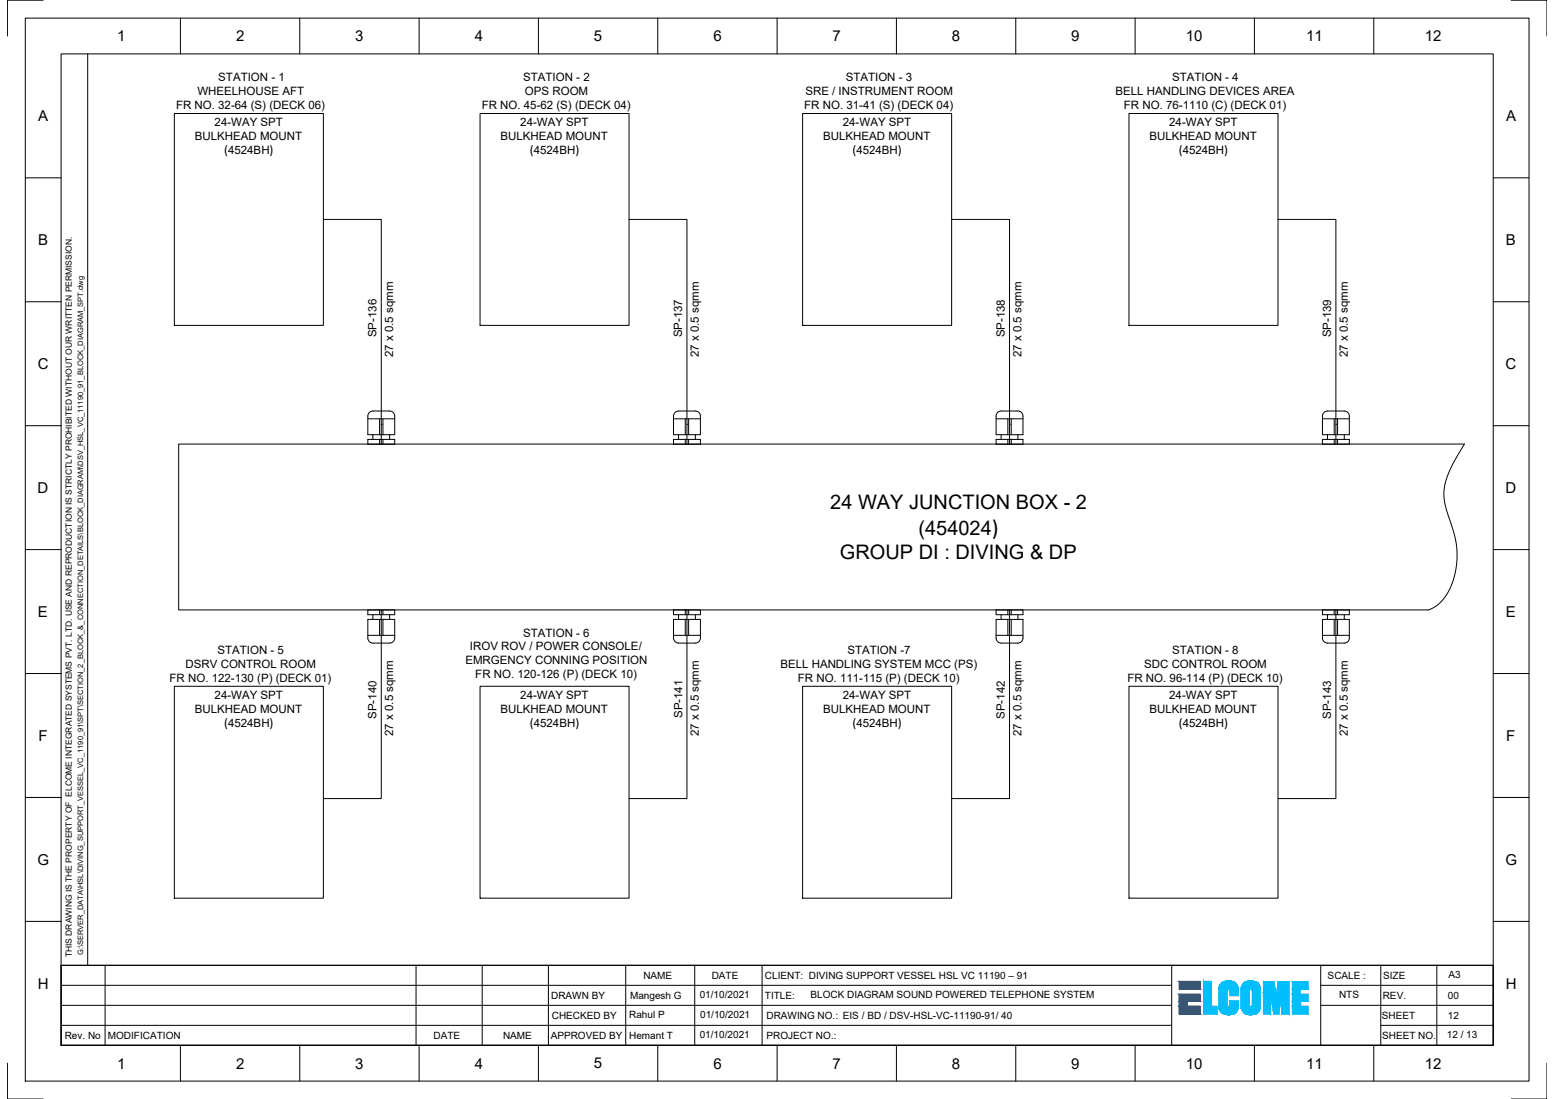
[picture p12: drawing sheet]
<svg xmlns="http://www.w3.org/2000/svg" width="420mm" height="297mm" viewBox="0 0 420 297" stroke-linecap="round" stroke-linejoin="round" font-family="sans-serif">
<defs><g id="words">
<g font-size="5.4">
<text x="224.3" y="137.7">24 WAY JUNCTION BOX - 2</text>
<text x="248.2" y="144.5">(454024)</text>
<text x="226.9" y="151">GROUP DI : DIVING &amp; DP</text>
</g>
<g font-size="4.1">
<text x="31.7" y="11.2">1</text>
<text x="63.8" y="11.2">2</text>
<text x="96" y="11.2">3</text>
<text x="128.3" y="11.2">4</text>
<text x="160.5" y="11.2">5</text>
<text x="192.8" y="11.2">6</text>
<text x="225" y="11.2">7</text>
<text x="257.2" y="11.2">8</text>
<text x="289.5" y="11.2">9</text>
<text x="320.4" y="11.2">10</text>
<text x="353" y="11.2">11</text>
<text x="384.9" y="11.2">12</text>
<text x="10.3" y="32.8">A</text>
<text x="407" y="32.8">A</text>
<text x="10.3" y="66.3">B</text>
<text x="406.9" y="66.3">B</text>
<text x="10.2" y="99.8">C</text>
<text x="406.8" y="99.8">C</text>
<text x="10.2" y="133.3">D</text>
<text x="406.8" y="133.3">D</text>
<text x="10.3" y="166.7">E</text>
<text x="406.9" y="166.7">E</text>
<text x="10.4" y="200.2">F</text>
<text x="407" y="200.2">F</text>
<text x="10.1" y="233.7">G</text>
<text x="406.7" y="233.7">G</text>
<text x="10.2" y="267.2">H</text>
<text x="406.8" y="267.2">H</text>
<text x="31.7" y="288.8">1</text>
<text x="63.8" y="288.8">2</text>
<text x="96" y="288.8">3</text>
<text x="128.3" y="288.8">4</text>
<text x="160.5" y="288.8">5</text>
<text x="192.8" y="288.8">6</text>
<text x="225" y="288.8">7</text>
<text x="257.2" y="288.8">8</text>
<text x="289.5" y="288.8">9</text>
<text x="320.4" y="288.8">10</text>
<text x="353" y="288.8">11</text>
<text x="384.9" y="288.8">12</text>
</g>
<g font-size="3.5">
<text x="60.6" y="41.8">(</text>
<text x="143.2" y="41.8">(</text>
<text x="230.3" y="41.8">(</text>
<text x="318.5" y="41.8">(</text>
<text x="60.6" y="196.6">(</text>
<text x="143.2" y="196.6">(</text>
<text x="230.3" y="196.6">(</text>
<text x="318.5" y="196.6">(</text>
</g>
<g font-size="3.1">
<text x="59" y="22">STATION - 1</text>
<text x="141.4" y="22">STATION - 2</text>
<text x="228.5" y="22">STATION - 3</text>
<text x="316.7" y="22">STATION - 4</text>
<text x="47.6" y="29.5">FR NO. 32-64 (S) (DECK 06)</text>
<text x="53.3" y="25.7">WHEELHOUSE AFT</text>
<text x="130.2" y="29.5">FR NO. 45-62 (S) (DECK 04)</text>
<text x="141.8" y="25.7">OPS ROOM</text>
<text x="217.3" y="29.5">FR NO. 31-41 (S) (DECK 04)</text>
<text x="217.6" y="25.7">SRE / INSTRUMENT ROOM</text>
<text x="301.4" y="25.7">BELL HANDLING DEVICES AREA</text>
<text x="303.7" y="29.5">FR NO. 76-1110 (C) (DECK 01)</text>
<text x="58" y="34.1">24-WAY SPT</text>
<text x="140.6" y="34.1">24-WAY SPT</text>
<text x="227.7" y="34.1">24-WAY SPT</text>
<text x="315.9" y="34.1">24-WAY SPT</text>
<text x="52.7" y="37.8">BULKHEAD MOUNT</text>
<text x="61.6" y="41.8">4524BH)</text>
<text x="135.2" y="37.8">BULKHEAD MOUNT</text>
<text x="144.2" y="41.8">4524BH)</text>
<text x="222.4" y="37.8">BULKHEAD MOUNT</text>
<text x="231.4" y="41.8">4524BH)</text>
<text x="310.6" y="37.8">BULKHEAD MOUNT</text>
<text x="319.6" y="41.8">4524BH)</text>
<text x="101.8" y="91.2" transform="rotate(-90 101.8 91.2)">SP-136</text>
<text x="184.4" y="91.2" transform="rotate(-90 184.4 91.2)">SP-137</text>
<text x="271.5" y="91.2" transform="rotate(-90 271.5 91.2)">SP-138</text>
<text x="359.7" y="91.2" transform="rotate(-90 359.7 91.2)">SP-139</text>
<text x="106.2" y="96.5" transform="rotate(-90 106.2 96.5)">27 x 0.5 sqmm</text>
<text x="188.8" y="96.5" transform="rotate(-90 188.8 96.5)">27 x 0.5 sqmm</text>
<text x="276" y="96.5" transform="rotate(-90 276 96.5)">27 x 0.5 sqmm</text>
<text x="364.2" y="96.5" transform="rotate(-90 364.2 96.5)">27 x 0.5 sqmm</text>
<text x="141.4" y="172">STATION - 6</text>
<text x="58.8" y="176.8">STATION - 5</text>
<text x="125.7" y="179.5">EMRGENCY CONNING POSITION</text>
<text x="127" y="175.8">IROV ROV / POWER CONSOLE/</text>
<text x="229" y="176.8">STATION -7</text>
<text x="316.7" y="176.8">STATION - 8</text>
<text x="45.8" y="184.3">FR NO. 122-130 (P) (DECK 01)</text>
<text x="50.1" y="180.5">DSRV CONTROL ROOM</text>
<text x="128.4" y="183.3">FR NO. 120-126 (P) (DECK 10)</text>
<text x="210.9" y="180.5">BELL HANDLING SYSTEM MCC (PS)</text>
<text x="215.6" y="184.3">FR NO. 111-115 (P) (DECK 10)</text>
<text x="304.6" y="184.3">FR NO. 96-114 (P) (DECK 10)</text>
<text x="309.2" y="180.5">SDC CONTROL ROOM</text>
<text x="58" y="188.9">24-WAY SPT</text>
<text x="140.6" y="188.9">24-WAY SPT</text>
<text x="227.7" y="188.9">24-WAY SPT</text>
<text x="315.9" y="188.9">24-WAY SPT</text>
<text x="52.7" y="192.7">BULKHEAD MOUNT</text>
<text x="61.6" y="196.6">4524BH)</text>
<text x="101.8" y="194.3" transform="rotate(-90 101.8 194.3)">SP-140</text>
<text x="135.2" y="192.7">BULKHEAD MOUNT</text>
<text x="144.2" y="196.6">4524BH)</text>
<text x="184.4" y="194.1" transform="rotate(-90 184.4 194.1)">SP-141</text>
<text x="222.4" y="192.7">BULKHEAD MOUNT</text>
<text x="231.4" y="196.6">4524BH)</text>
<text x="271.5" y="194.3" transform="rotate(-90 271.5 194.3)">SP-142</text>
<text x="310.6" y="192.7">BULKHEAD MOUNT</text>
<text x="319.6" y="196.6">4524BH)</text>
<text x="359.7" y="194.3" transform="rotate(-90 359.7 194.3)">SP-143</text>
<text x="106.2" y="198.9" transform="rotate(-90 106.2 198.9)">27 x 0.5 sqmm</text>
<text x="188.8" y="198.9" transform="rotate(-90 188.8 198.9)">27 x 0.5 sqmm</text>
<text x="276" y="198.9" transform="rotate(-90 276 198.9)">27 x 0.5 sqmm</text>
<text x="364.2" y="198.9" transform="rotate(-90 364.2 198.9)">27 x 0.5 sqmm</text>
</g>
<g font-size="2.7">
<text x="148.9" y="270">DRAWN BY</text>
<text x="170.2" y="269.9">Mangesh G</text>
<text x="173.8" y="264.6">NAME</text>
<text x="189.1" y="269.8">01/10/2021</text>
<text x="192.3" y="264.6">DATE</text>
<text x="206.7" y="264.6">CLIENT: DIVING SUPPORT VESSEL HSL VC 11190 – 91</text>
<text x="206.7" y="270">TITLE:</text>
<text x="219" y="269.9">BLOCK DIAGRAM SOUND POWERED TELEPHONE SYSTEM</text>
<text x="358.7" y="264.6">SCALE :</text>
<text x="361.8" y="269.8">NTS</text>
<text x="373.6" y="270">REV.</text>
<text x="373.7" y="264.6">SIZE</text>
<text x="391.2" y="269.9">00</text>
<text x="391.4" y="264.4">A3</text>
<text x="149.1" y="275.4">CHECKED BY</text>
<text x="170" y="275.1">Rahul P</text>
<text x="189.2" y="275">01/10/2021</text>
<text x="207.1" y="275.4">DRAWING NO.: EIS / BD / DSV-HSL-VC-11190-91/ 40</text>
<text x="373.4" y="275.4">SHEET</text>
<text x="391.2" y="275.4">12</text>
<text x="17.5" y="280.8">Rev. No</text>
<text x="29.1" y="280.8">MODIFICATION</text>
<text x="117.1" y="280.8">DATE</text>
<text x="135.9" y="280.8">NAME</text>
<text x="148.8" y="280.8">APPROVED BY</text>
<text x="170" y="280.8">Hemant T</text>
<text x="189.1" y="280.6">01/10/2021</text>
<text x="207.1" y="280.8">PROJECT NO.:</text>
<text x="373.5" y="280.8">SHEET NO.</text>
<text x="390.9" y="280.6">12 / 13</text>
</g>
<text font-size="2.3" x="19.4" y="258.8" transform="rotate(-90 19.4 258.8)">THIS DRAWING IS THE PROPERTY OF ELCOME INTEGRATED SYSTEMS PVT. LTD. USE AND REPRODUCTION IS STRICTLY PROHIBITED WITHOUT OUR WRITTEN PERMISSION.</text>
<text font-size="2" x="22.5" y="258.2" transform="rotate(-90 22.5 258.2)">G:\SERVER_DATA\HSL\DIVING_SUPPORT_VESSEL_VC_1190_91\SPT\SECTION_2_BLOCK_&amp;_CONNECTION_DETAILS\BLOCK_DIAGRAM\DSV_HSL_VC_11190_91_BLOCK_DIAGRAM_SPT.dwg</text>
</g></defs>
<!-- layer: 0 -->
<g fill="none" stroke="#000" stroke-width=".27">
<path d="M6.8 4.9h406.3v287.3h-406.3zM11.7 .1h-9.7v9.6M16.5 14.6h387v267.9h-387zM23.7 14.6v246.3M48.7 4.9v9.7M81 4.9v9.7M113.2 4.9v9.7M145.5 4.9v9.7M177.7 4.9v9.7M210 4.9v9.7M242.2 4.9v9.7M274.5 4.9v9.7"/>
<path d="M306.7 4.9v9.7M338.9 4.9v9.7M371.2 4.9v9.7M408.3 .1h9.7v9.6M47.1 30.7h40.3v57.2h-40.3zM129.7 30.7h40.3v57.2h-40.3zM216.9 30.7h40.2v57.2h-40.2zM305 30.7h40.3v57.2h-40.3zM6.8 48.1h9.7M87.4 59.3h15.6v60.8M170 59.3h15.6v60.8M257.1 59.3h15.7v60.8"/>
<path d="M345.3 59.3h15.7v60.8M403.5 48.1h9.6M6.8 81.6h9.7M403.5 81.6h9.6M6.8 115.1h9.7M99.4 118.8h7.2v1.3h-7.2zM99.4 113.2h7.2M99.9 111.4l.8-.3h4.6a1.36 1.36 0 0 1 1.3 1.3v5.1h-7.2v-5.1zM100.7 117.5v1.3M102.6 113.2v4.3M102.6 118.8v1.3M103 114.7h.1"/>
<path d="M103.5 113.2v4.3M103.5 118.8v1.3M105.3 117.5v1.3M182 118.8h7.3v1.3h-7.3zM182 113.2h7.3M183.3 117.5v1.3M185.2 113.2v4.3M185.2 118.8v1.3M185.6 114.7h.1M186.1 113.2v4.3M186.1 118.8v1.3M187.9 117.5v1.3"/>
<path d="M187.9 111.1a1.36 1.36 0 0 1 1.4 1.3v5.1h-7.3v-5a1.38 1.38 0 0 1 1.4-1.4h4.5M269.1 118.8h7.3v1.3h-7.3zM269.1 113.2h7.3M270.5 117.5v1.3M270.5 111.1a1.36 1.36 0 0 0-1.4 1.4v5h7.3v-5.1a1.36 1.36 0 0 0-1.4-1.3h-4.5M272.3 113.2v4.3M272.3 118.8v1.3M272.8 114.7h.1M273.2 113.2v4.3M273.2 118.8v1.3M275 117.5v1.3M357.3 118.8h7.3v1.3h-7.3z"/>
<path d="M357.3 113.2h7.3M357.6 111.6l1.1-.5h4.5a1.36 1.36 0 0 1 1.4 1.3v5.1h-7.3v-5.1zM358.7 117.5v1.3M360.5 113.2v4.3M360.5 118.8v1.3M361 114.7h.1M361.4 113.2v4.3M361.4 118.8v1.3M363.2 117.5v1.3M403.5 115.1h9.6M48.3 120h347.4l-.9 1.4a24.9 24.9 0 0 0-4.7 12.1l.4 3.1 1.3 4.2a21.8 21.8 0 0 1-1.6 20.9l-1.8 1.8-2.5 1.4h-337.6zM6.8 148.5h9.7"/>
<path d="M403.5 148.5h9.6M99.4 167.4h7.2v5.1a1.36 1.36 0 0 1-1.3 1.3h-4.6a1.36 1.36 0 0 1-1.3-1.3zM99.4 164.9h7.2v1.2h-7.2zM99.4 171.7h7.2M100.7 166.1v1.3M102.6 164.9v1.2M102.6 167.4v4.3M103 164.9v50.9h-15.6M103.5 164.9v1.2M103.5 167.4v4.3M105.3 166.1v1.3M182 164.9h7.3v1.2h-7.3z"/>
<path d="M182 171.7h7.3M183.3 166.1v1.3M185.2 164.9v1.2M185.2 167.4v4.3M185.6 164.9v50.9h-15.6M186.1 164.9v1.2M186.1 167.4v4.3M187.9 173.8h-4.5a1.38 1.38 0 0 1-1.4-1.3v-5.1h7.3v5.1a1.36 1.36 0 0 1-1.4 1.3M187.9 166.1v1.3M269.1 164.9h7.3v1.2h-7.3zM269.1 171.7h7.3M270.5 173.8h4.5a1.36 1.36 0 0 0 1.4-1.3v-5.1h-7.3v5.1a1.36 1.36 0 0 0 1.4 1.3"/>
<path d="M270.5 166.1v1.3M272.3 164.9v1.2M272.3 167.4v4.3M272.8 164.9v50.9h-15.7M273.2 164.9v1.2M273.2 167.4v4.3M275 166.1v1.3M357.3 167.4h7.3v5.1a1.36 1.36 0 0 1-1.4 1.3h-4.5a1.36 1.36 0 0 1-1.4-1.3zM357.3 164.9h7.3v1.2h-7.3zM357.3 171.7h7.3M358.7 166.1v1.3M360.5 164.9v1.2"/>
<path d="M360.5 167.4v4.3M361 164.9v50.9h-15.7M361.4 164.9v1.2M361.4 167.4v4.3M363.2 166.1v1.3M6.8 182h9.7M47.1 185.5h40.3v57.3h-40.3zM129.7 185.5h40.3v57.3h-40.3zM216.9 185.5h40.2v57.3h-40.2zM305 185.5h40.3v57.3h-40.3zM403.5 182h9.6M6.8 215.5h9.7"/>
<path d="M403.5 215.5h9.6M6.8 249h9.7M403.5 249h9.6M16.5 260.9h387v21.6h-387zM16.5 266.3h300.1M16.5 271.7h300.1M16.5 277.1h300.1M28.4 260.9v21.6M112.4 260.9v21.6M130.3 260.9v21.6M148.2 260.9v21.6M169.1 260.9v21.6"/>
<path d="M187.7 260.9v21.6M205.9 260.9v21.6M316.6 260.9v21.6M356.9 266.3h46.6M356.9 271.7h46.6M356.9 260.9v21.6M373.1 277.1h30.4M373.1 260.9v21.7M388.2 260.9v21.6M2 287.4v9.6h9.7M48.7 282.5v9.7M81 282.5v9.7"/>
<path d="M113.2 282.5v9.7M145.5 282.5v9.7M177.7 282.5v9.7M210 282.5v9.7M242.2 282.5v9.7M274.5 282.5v9.7M306.7 282.5v9.7M338.9 282.5v9.7M371.2 282.5v9.7M418 287.4v9.6h-9.7"/>
</g>
<g fill="#005cb8" stroke="#005cb8" stroke-width=".27">
<path d="M318.6 265.3l5.7 2.1v-2.1zM318.6 265.3l5.7 2.1h-5.7z"/>
<path d="M318.6 268.7l5.7 2v-2zM318.6 268.7l5.7 2h-5.7z"/>
<path d="M318.6 270.7l2.2 1.3v-1.3zM318.6 270.7l2.2 1.3h-2.2z"/>
<path d="M318.6 272l5.7 2.1v-2.1zM318.6 272l5.7 2.1h-5.7z"/>
</g>
<path d="M318.6 268.7h5.7v2h-3.5v1.3h3.5v2.1h-5.7zM318.6 265.3h5.7v2.1h-5.7z" fill="none" stroke="#005cb8" stroke-width=".27"/>
<g fill="#00bfff" stroke="#00bfff" stroke-width=".27">
<path d="M331.7 265.1h.6z"/>
<path d="M331.6 274.3h.8z"/>
<path d="M337.6 265.2h.6z"/>
<path d="M337.3 274.2h1.1z"/>
<path d="M325.2 265.3l2.2 6.7v-6.7zM325.2 265.3l2.2 6.7h-2.2z"/>
<path d="M325.2 272l3.6 2.1v-2.1zM325.2 272l3.6 2.1h-3.6z"/>
<path d="M331.7 265.1l.7 .1zM331.6 265.2h.8z"/>
<path d="M331.6 265.2h1.1zM331.3 265.2h1.4z"/>
<path d="M331.3 265.2h1.4zM331.2 265.2h1.5z"/>
<path d="M331.2 265.2l1.8 .1zM331.1 265.3h1.9z"/>
<path d="M331.1 265.3h2zM330.9 265.3h2.2z"/>
<path d="M330.9 265.3l2.4 .1zM330.8 265.4h2.5z"/>
<path d="M330.8 265.4h2.6zM330.5 265.4h2.9z"/>
<path d="M330.5 265.4l3 .1zM330.5 265.5h3z"/>
<path d="M330.5 265.5l3.2 .1zM330.2 265.6l.3-.1 3.2 .1z"/>
<path d="M330.2 265.6h3.6zM330.2 265.6h3.6z"/>
<path d="M330.2 265.6l3.7 .2zM330 265.8h3.9z"/>
<path d="M330 265.8h4zM330 265.8h4z"/>
<path d="M330 265.8l4.1 .2zM330 265.8l4.1 .2h-4.3z"/>
<path d="M329.8 266l4.3 .1zM329.8 266l4.3 .1h-4.3z"/>
<path d="M329.8 266.1l4.4 .1zM329.8 266.1l4.4 .1z"/>
<path d="M329.7 266.2l4.6 .1-.1-.1zM329.7 266.2l4.6 .1h-4.7z"/>
<path d="M329.6 266.3l4.7 .1zM329.6 266.3l4.7 .1z"/>
<path d="M329.6 266.4l4.8 .2-.1-.2zM329.6 266.4l4.8 .2h-4.9z"/>
<path d="M329.5 266.6h4.9zM329.5 266.6h4.9z"/>
<path d="M329.4 266.6l5.1 .2-.1-.2zM329.4 266.6l5.1 .2h-5.1z"/>
<path d="M329.4 266.8l5.1 .1zM329.4 266.8l5.1 .1z"/>
<path d="M329.4 266.9l5.1 .2v-.2zM329.4 266.9l5.1 .2h-5.1z"/>
<path d="M329.4 267.1l5.1 .1zM329.4 267.1l5.1 .1z"/>
<path d="M332 267.2h2.5zM332 267.2h2.5z"/>
<path d="M329.4 267.2h2.5zM329.4 267.2h2.5z"/>
<path d="M332.1 267.2l2.4 .1zM332.1 267.2l2.4 .1z"/>
<path d="M329.4 267.2h2.5zM329.4 267.2l2.4 .1z"/>
<path d="M332.1 267.3h2.4zM332.1 267.3h2.4z"/>
<path d="M329.4 267.3h2.4zM329.4 267.3h2.3z"/>
<path d="M332.2 267.3l2.3 .1zM332.2 267.3l2.3 .1z"/>
<path d="M329.4 267.3h2.3zM329.4 267.3l2.3 .1z"/>
<path d="M332.2 267.4h2.3zM332.2 267.4h2.3z"/>
<path d="M332.3 267.4h2.2zM332.3 267.4h2.2z"/>
<path d="M329.4 267.4h2.3zM329.4 267.4h2.2z"/>
<path d="M332.3 267.4l2.2 .1zM332.3 267.4l2.2 .1z"/>
<path d="M329.4 267.4h2.2zM329.4 267.4l2.2 .1z"/>
<path d="M332.3 267.5h2.2zM332.3 267.5h2.2z"/>
<path d="M329.4 267.5h2.2zM329.4 267.5h2.2z"/>
<path d="M332.3 267.5l2.2 .1zM332.3 267.5l2.2 .1z"/>
<path d="M329.4 267.5h2.2zM329.4 267.5l2.2 .1z"/>
<path d="M332.3 267.6l2.2 1.5v-1.5zM332.3 267.6l2.2 1.5h-2.2z"/>
<path d="M329.4 267.6l2.2 2.1v-2.1zM329.4 267.6l2.2 2.1h-2.2z"/>
<path d="M332.3 270.5l2.2 1.3v-1.3zM332.3 270.5l2.2 1.3h-2.2z"/>
<path d="M329.4 269.7l2.2 2.1v-2.1zM329.4 269.7l2.2 2.1h-2.2z"/>
<path d="M332.3 271.8h2.2zM332.3 271.8h2.2z"/>
<path d="M329.4 271.8h2.2zM329.4 271.8h2.2z"/>
<path d="M332.3 271.8l2.2 .1zM332.3 271.8l2.2 .1z"/>
<path d="M329.4 271.8l2.2 .1zM329.4 271.8l2.2 .1z"/>
<path d="M332.3 271.9l2.2 .1zM332.3 271.9l2.2 .1z"/>
<path d="M329.4 271.9l2.2 .1zM329.4 271.9l2.2 .1z"/>
<path d="M332.3 272h2.2zM332.3 272h2.2z"/>
<path d="M332.2 272h2.3zM332.2 272h2.3z"/>
<path d="M329.4 272h2.3zM329.4 272h2.3z"/>
<path d="M332.2 272l2.3 .1zM332.2 272.1h2.3z"/>
<path d="M329.4 272l2.3 .1zM329.4 272l2.3 .1z"/>
<path d="M332.2 272.1h2.3zM332.1 272.1h2.4z"/>
<path d="M329.4 272.1h2.4zM329.4 272.1h2.4z"/>
<path d="M332.1 272.1h2.4zM332.1 272.1h2.4z"/>
<path d="M329.4 272.1h2.5zM329.4 272.1h2.5z"/>
<path d="M332.1 272.1h2.4zM332 272.1h2.5z"/>
<path d="M329.4 272.1h2.5zM329.4 272.1h2.5z"/>
<path d="M329.4 272.1l5.1 .2v-.2zM329.4 272.1l5.1 .2h-5.1z"/>
<path d="M329.4 272.3l5.1 .2v-.2zM329.4 272.3l5.1 .2h-5.1z"/>
<path d="M329.4 272.5l5.1 .1zM329.4 272.5l5.1 .1z"/>
<path d="M329.4 272.6l5 .2 .1-.2zM329.4 272.6l5 .2h-5z"/>
<path d="M329.4 272.8h5zM329.4 272.8h5z"/>
<path d="M329.5 272.8l4.8 .2 .1-.2zM329.5 272.8l4.8 .2h-4.7z"/>
<path d="M329.6 273h4.7zM329.6 273l4.7 .1z"/>
<path d="M329.6 273.1l4.6 .1 .1-.1zM329.6 273.1l4.6 .1z"/>
<path d="M329.7 273.2h4.5zM329.7 273.2l4.4 .1z"/>
<path d="M329.8 273.3h4.3zM329.8 273.3l4.3 .1z"/>
<path d="M329.8 273.4h4.3zM329.8 273.4l4.2 .2z"/>
<path d="M330 273.6h4zM330 273.6h3.9z"/>
<path d="M330 273.6h3.9zM330 273.6l3.8 .2z"/>
<path d="M330.2 273.8h3.6zM330.2 273.8h3.5z"/>
<path d="M330.2 273.8h3.5zM330.2 273.8l3.3 .1z"/>
<path d="M330.5 273.9h3zM330.5 273.9l2.9 .1z"/>
<path d="M330.5 274h2.9zM330.5 274h2.8z"/>
<path d="M330.8 274h2.5zM330.8 274l2.3 .1z"/>
<path d="M330.9 274.1h2.2zM330.9 274.1h2.1z"/>
<path d="M331.1 274.1h1.9zM331.1 274.1l1.6 .1z"/>
<path d="M331.2 274.2h1.5zM331.2 274.2h1.5z"/>
<path d="M331.3 274.2h1.4zM331.3 274.2l1.1 .1z"/>
<path d="M331.6 274.3h.7zM331.7 274.3h.6z"/>
<path d="M337.6 265.2h.8zM337.3 265.2h1.1z"/>
<path d="M337.3 265.2h1.3zM337.2 265.2h1.4z"/>
<path d="M337.2 265.2h1.6zM337.1 265.2h1.7z"/>
<path d="M337.1 265.2l1.9 .1zM336.9 265.3h2.1z"/>
<path d="M336.9 265.3h2.3zM336.8 265.3h2.4z"/>
<path d="M336.8 265.3l2.5 .1zM336.7 265.4h2.6z"/>
<path d="M336.7 265.4h2.7zM336.5 265.4h2.9z"/>
<path d="M336.5 265.4l3 .1zM336.5 265.5h3z"/>
<path d="M336.5 265.5l3.2 .1zM336.3 265.6h3.4z"/>
<path d="M336.3 265.6h3.4zM336.2 265.6h3.5z"/>
<path d="M336.2 265.6l3.7 .2zM336.1 265.8l.1-.2 3.7 .2z"/>
<path d="M336.1 265.8h3.8zM336.1 265.8h3.8z"/>
<path d="M336 265.8l4.1 .2-.2-.2zM336 265.8l4.1 .2h-4.2z"/>
<path d="M335.9 266h4.2zM335.9 266h4.2z"/>
<path d="M335.8 266l4.4 .2-.1-.2zM335.8 266l4.4 .2h-4.5z"/>
<path d="M335.7 266.2h4.6zM335.7 266.2h4.6z"/>
<path d="M335.7 266.2l4.7 .2-.1-.2zM335.7 266.2l4.7 .2h-4.8z"/>
<path d="M335.6 266.4l4.8 .1zM335.6 266.4l4.8 .1z"/>
<path d="M335.6 266.5l4.9 .2-.1-.2zM335.6 266.5l4.9 .2h-5.1z"/>
<path d="M335.4 266.7h5.1zM335.4 266.7h5.1z"/>
<path d="M335.4 266.7l5.1 .3v-.3zM335.4 266.7l5.1 .3h-5.1z"/>
<path d="M335.4 267l5.1 .3v-.3zM335.4 267l5.1 .3h-5.1z"/>
<path d="M338 267.3h2.5zM338 267.3h2.5z"/>
<path d="M335.4 267.3h2.5zM335.4 267.3h2.5z"/>
<path d="M338.1 267.3h2.4zM338.1 267.3h2.4z"/>
<path d="M335.4 267.3h2.5zM335.4 267.3h2.4z"/>
<path d="M338.1 267.3h2.4zM338.1 267.3h2.4z"/>
<path d="M335.4 267.3h2.4zM335.4 267.3h2.3z"/>
<path d="M338.2 267.3l2.3 .1zM338.2 267.3l2.3 .1z"/>
<path d="M335.4 267.3h2.3zM335.4 267.3l2.3 .1z"/>
<path d="M338.3 267.4h2.2zM338.3 267.4h2.2z"/>
<path d="M335.4 267.4h2.3zM335.4 267.4h2.2z"/>
<path d="M338.3 267.4l2.2 .1zM338.3 267.4l2.2 .1z"/>
<path d="M335.4 267.4h2.2zM335.4 267.4l2.2 .1z"/>
<path d="M338.3 267.5l2.2 .1zM338.3 267.5l2.2 .1z"/>
<path d="M335.4 267.5h2.2zM335.4 267.5l2.2 .1z"/>
<path d="M338.4 267.6l2.1 .1zM338.4 267.6l2.1 .1z"/>
<path d="M335.4 267.6h2.2zM335.4 267.6l2.2 .1z"/>
<path d="M338.4 267.7l2.1 4v-4zM338.4 267.7l2.1 4h-2.1z"/>
<path d="M335.4 267.7l2.2 4v-4zM335.4 267.7l2.2 4h-2.2z"/>
<path d="M338.4 271.7l2.1 .1zM338.4 271.7l2.1 .1z"/>
<path d="M335.4 271.7l2.2 .1zM335.4 271.7l2.2 .1z"/>
<path d="M338.4 271.8l2.1 .1zM338.4 271.8l2.1 .1z"/>
<path d="M335.4 271.8l2.2 .1zM335.4 271.8l2.2 .1z"/>
<path d="M338.3 271.9h2.2zM338.3 271.9h2.2z"/>
<path d="M338.3 271.9h2.2zM338.3 271.9h2.2z"/>
<path d="M335.4 271.9h2.2zM335.4 271.9h2.2z"/>
<path d="M338.3 271.9l2.2 .1zM338.3 271.9l2.2 .1z"/>
<path d="M335.4 271.9l2.3 .1zM335.4 271.9l2.3 .1z"/>
<path d="M338.3 272h2.2zM338.2 272h2.3z"/>
<path d="M335.4 272h2.3zM335.4 272h2.3z"/>
<path d="M338.2 272l2.3 .1zM338.1 272.1h2.4z"/>
<path d="M335.4 272l2.4 .1zM335.4 272l2.4 .1z"/>
<path d="M338.1 272.1h2.4zM338 272.1h2.5z"/>
<path d="M335.4 272.1h2.5zM335.4 272.1h2.5z"/>
<path d="M338 272.1h2.5zM338 272.1h2.5z"/>
<path d="M335.4 272.1h2.6zM335.4 272.1h2.6z"/>
<path d="M335.4 272.1l5.1 .1zM335.4 272.1l5.1 .1z"/>
<path d="M335.4 272.2l5.1 .2v-.2zM335.4 272.2l5.1 .2h-5.1z"/>
<path d="M335.4 272.4l5.1 .1zM335.4 272.4l5.1 .1z"/>
<path d="M335.4 272.5l5.1 .2v-.2zM335.4 272.5l5.1 .2h-5.1z"/>
<path d="M335.4 272.7h5.1zM335.4 272.7l5.1 .1z"/>
<path d="M335.5 272.8l4.9 .2 .1-.2zM335.5 272.8l4.9 .2h-4.8z"/>
<path d="M335.6 273h4.8zM335.6 273h4.7z"/>
<path d="M335.6 273l4.6 .2 .1-.2zM335.6 273l4.6 .2h-4.5z"/>
<path d="M335.7 273.2h4.5zM335.7 273.2l4.5 .1z"/>
<path d="M335.8 273.3l4.3 .1 .1-.1zM335.8 273.3l4.3 .1h-4.2z"/>
<path d="M335.9 273.4h4.2zM335.9 273.4l4.1 .1z"/>
<path d="M335.9 273.5l4 .1 .1-.1zM335.9 273.5l4 .1z"/>
<path d="M336.1 273.6h3.8zM336.1 273.6l3.7 .1z"/>
<path d="M336.2 273.7h3.6zM336.2 273.7l3.5 .1z"/>
<path d="M336.3 273.8h3.4zM336.3 273.8l3.3 .1z"/>
<path d="M336.4 273.9h3.2zM336.4 273.9l3 .1z"/>
<path d="M336.5 274h2.9zM336.5 274h2.8z"/>
<path d="M336.7 274h2.6zM336.7 274l2.5 .1z"/>
<path d="M336.8 274.1h2.4zM336.8 274.1h2.2z"/>
<path d="M336.9 274.1h2.1zM336.9 274.1l1.9 .1z"/>
<path d="M337.1 274.2h1.7zM337.1 274.2h1.5z"/>
<path d="M337.2 274.2h1.4zM337.2 274.2h1.2z"/>
<path d="M337.3 274.2l.9 .1zM337.6 274.3h.6z"/>
<path d="M345.4 265.3l2.9 2.9v-2.9zM345.4 265.3l2.9 2.9h-3.3z"/>
<path d="M346.3 268.2l2 .1zM346.3 268.2l2 .1z"/>
<path d="M345 268.2h1.3zM345 268.2l1.3 .1z"/>
<path d="M341.4 265.3l3.3 3-.5-3zM341.4 265.3l3.3 3h-3.3z"/>
<path d="M345 268.3l1.2 1.1 .1-1.1zM345 268.3l1.2 1.1h-1.4z"/>
<path d="M343.3 268.3l1.5 1.1-.1-1.1zM343.3 268.3l1.5 1.1h-1.3z"/>
<path d="M341.4 268.3l1.9 1.1v-1.1zM341.4 268.3l1.9 1.1h-1.9z"/>
<path d="M341.4 269.4l1.9 4.6v-4.6zM341.4 269.4l1.9 4.6h-1.9z"/>
<path d="M343.5 269.4l2 4.7 .7-4.7zM343.5 269.4l2 4.7h-1.4z"/>
<path d="M346.3 268.3l2 5.8v-5.8zM346.3 268.3l2 5.8h-2z"/>
<path d="M349.2 265.3l4.3 2.1v-2.1zM349.2 265.3l4.3 2.1h-4.3z"/>
<path d="M349.2 267.4l2.2 1.3v-1.3zM349.2 267.4l2.2 1.3h-2.2z"/>
<path d="M349.2 268.7l4.2 2v-2zM349.2 268.7l4.2 2h-4.2z"/>
<path d="M349.2 270.7l2.2 1.3v-1.3zM349.2 270.7l2.2 1.3h-2.2z"/>
<path d="M349.2 272l4.2 2.1v-2.1zM349.2 272l4.2 2.1h-4.2z"/>
</g>
<path d="M325.2 265.3h2.2v6.7h1.4v2.1h-3.6zM332.7 265.2a2.12 2.12 0 0 1 1.8 2.2v1.7h-2.2v-1.7l-.3-.2-.4 .2v4.4l.4 .3 .3-.2v-1.4h2.2v1.5M332.7 265.2a2.7 2.7 0 0 0-3.3 1.7v5.6a2.56 2.56 0 0 0 3.3 1.7M334.6 272a2.13 2.13 0 0 1-1.9 2.2M336.1 265.8a2.98 2.98 0 0 1 4.3 .7l.1 5.9a2.62 2.62 0 0 1-3.6 1.7l-.8-.5-.7-1.2v-5.4zM337.6 267.7v4a.41 .41 0 0 0 .4 .4 .41 .41 0 0 0 .4-.4v-4M337.6 267.7a.41 .41 0 0 1 .4-.4 .41 .41 0 0 1 .4 .4M341.4 265.3h2.8l.6 4.1 .6-4.1h2.9v8.8h-2v-5.9l-.8 5.9h-1.4l-.8-5.8v5.7h-1.9zM349.2 265.3h4.3v2.1h-2.1v1.3h2v2h-2v1.3h2v2.1h-4.2z" fill="none" stroke="#00bfff" stroke-width=".27"/>
<use href="#words"/>
</svg>
